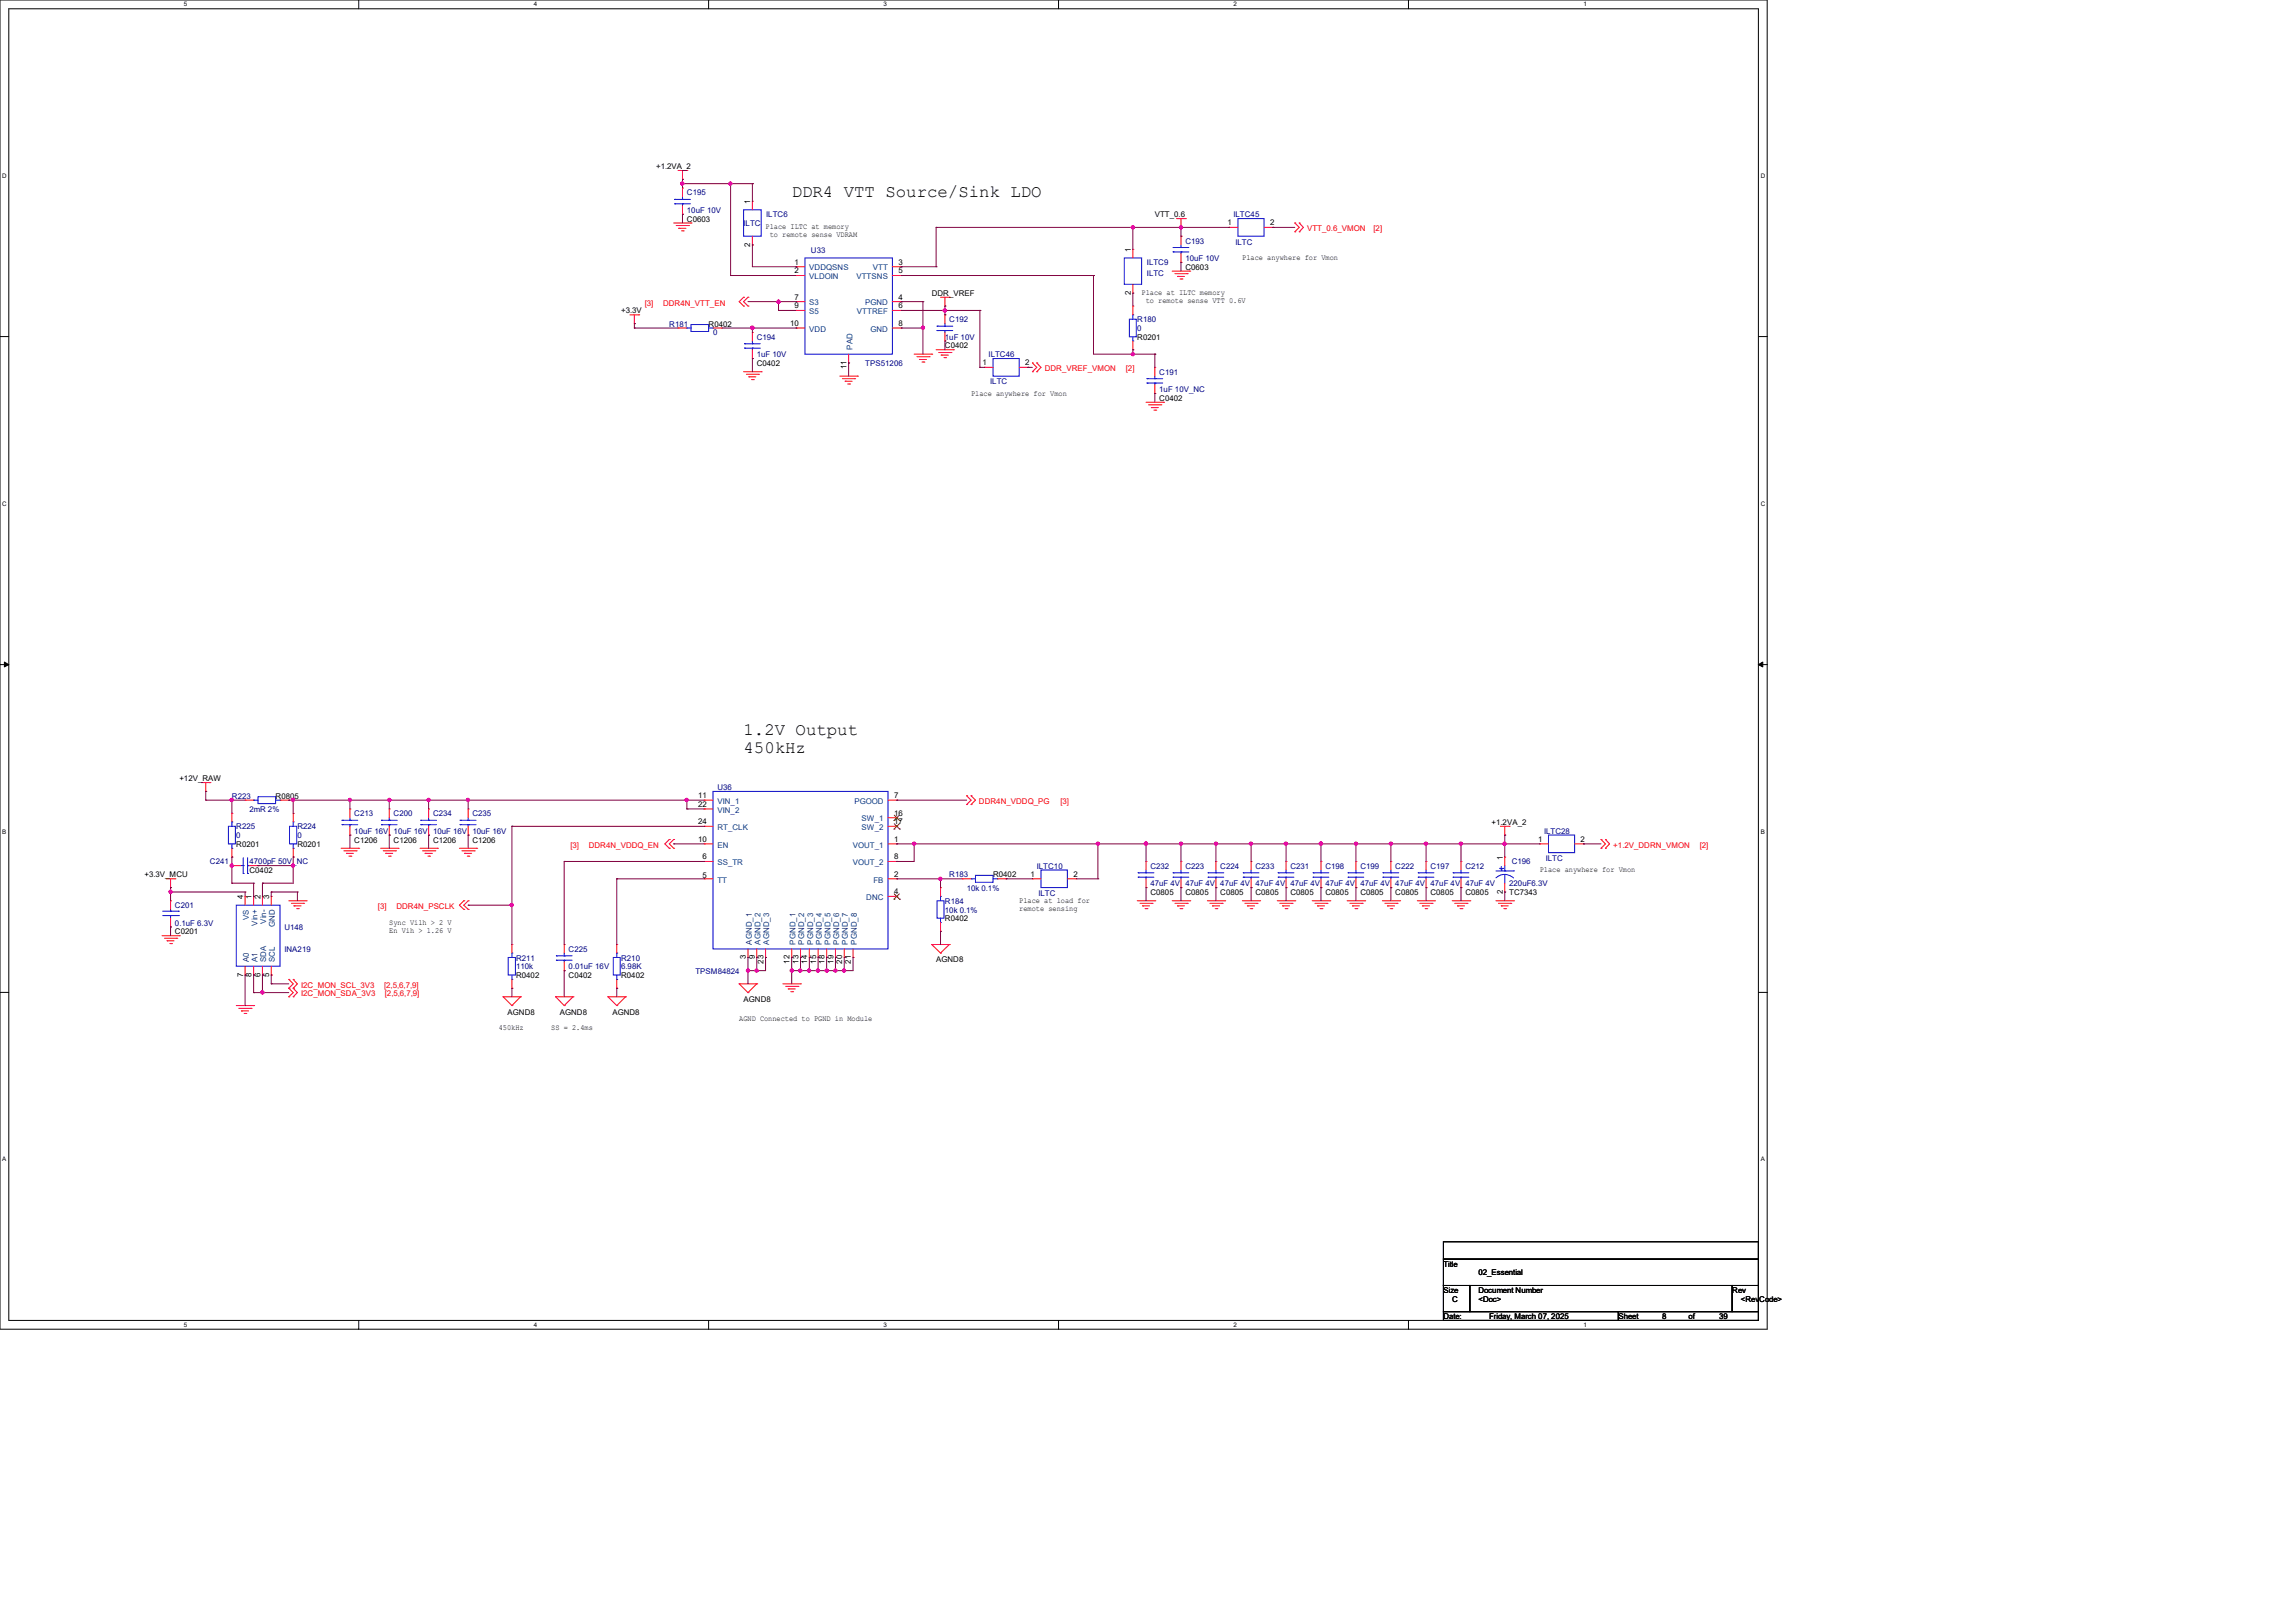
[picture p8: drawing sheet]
<svg xmlns="http://www.w3.org/2000/svg" width="420mm" height="297mm" viewBox="0 0 420 297" stroke-linecap="round" stroke-linejoin="round" font-family="sans-serif">
<defs><g id="words">
<g font-size="3.2">
<text x="144.8" y="36.1">DDR4 VTT Source/Sink LDO</text>
<text x="136" y="134.5">1.2V Output</text>
<text x="136" y="137.7">450kHz</text>
</g>
<g font-size="1.4">
<text x="120" y="31">+1.2VA_2</text>
<text x="125.6" y="40.6">C0603</text>
<text x="137.2" y="37.3" transform="rotate(-90 137.2 37.3)">1</text>
<text x="140" y="42">Place ILTC at memory</text>
<text x="211.2" y="39.8">VTT_0.6</text>
<text x="224.5" y="41.2">1</text>
<text x="232.3" y="41.2">2</text>
<text x="137.2" y="45.1" transform="rotate(-90 137.2 45.1)">2</text>
<text x="140.8" y="43.4">to remote sense VDRAM</text>
<text x="206.8" y="46.1" transform="rotate(-90 206.8 46.1)">1</text>
<text x="227.2" y="47.6">Place anywhere for Vmon</text>
<text x="145.3" y="48.4">1</text>
<text x="145.3" y="50">2</text>
<text x="164.3" y="48.4">3</text>
<text x="164.3" y="50">5</text>
<text x="206.8" y="53.9" transform="rotate(-90 206.8 53.9)">2</text>
<text x="216.8" y="49.4">C0603</text>
<text x="113.6" y="57.4">+3.3V</text>
<text x="129.6" y="59.8">R0402</text>
<text x="144.5" y="59.6">10</text>
<text x="145.3" y="54.8">7</text>
<text x="145.3" y="56.4">9</text>
<text x="164.3" y="54.8">4</text>
<text x="164.3" y="56.4">6</text>
<text x="164.3" y="59.6">8</text>
<text x="170.4" y="54.2">DDR_VREF</text>
<text x="208.8" y="54">Place at ILTC memory</text>
<text x="209.6" y="55.5">to remote sense VTT 0.6V</text>
<text x="172.8" y="63.8">C0402</text>
<text x="208" y="62.2">R0201</text>
<text x="138.4" y="67">C0402</text>
<text x="154.9" y="67.5" transform="rotate(-90 154.9 67.5)">11</text>
<text x="179.7" y="66.8">1</text>
<text x="187.5" y="66.8">2</text>
<text x="177.6" y="72.4">Place anywhere for Vmon</text>
<text x="212" y="73.4">C0402</text>
<text x="32.8" y="143">+12V_RAW</text>
<text x="50.4" y="146.2">R0805</text>
<text x="127.7" y="146.1">11</text>
<text x="127.7" y="147.7">22</text>
<text x="163.5" y="146.1">7</text>
<text x="163.5" y="149.3">16</text>
<text x="43.2" y="155">R0201</text>
<text x="54.4" y="155">R0201</text>
<text x="64.8" y="154.2">C1206</text>
<text x="72" y="154.2">C1206</text>
<text x="79.2" y="154.2">C1206</text>
<text x="86.4" y="154.2">C1206</text>
<text x="127.7" y="150.8">24</text>
<text x="127.7" y="154.1">10</text>
<text x="163.5" y="150.8">17</text>
<text x="163.5" y="154.1">1</text>
<text x="272.8" y="151">+1.2VA_2</text>
<text x="281.3" y="154.1">1</text>
<text x="289.1" y="154.1">2</text>
<text x="26.4" y="160.6">+3.3V_MCU</text>
<text x="45.6" y="159.8">C0402</text>
<text x="128.5" y="157.3">6</text>
<text x="128.5" y="160.7">5</text>
<text x="163.5" y="157.3">8</text>
<text x="163.5" y="160.4">2</text>
<text x="181.7" y="160.6">R0402</text>
<text x="188.5" y="160.4">1</text>
<text x="196.3" y="160.4">2</text>
<text x="274.9" y="157.3" transform="rotate(-90 274.9 157.3)">1</text>
<text x="281.6" y="159.6">Place anywhere for Vmon</text>
<text x="44.5" y="164.6" transform="rotate(-90 44.5 164.6)">4</text>
<text x="46" y="164.6" transform="rotate(-90 46 164.6)">1</text>
<text x="47.6" y="164.6" transform="rotate(-90 47.6 164.6)">2</text>
<text x="49.2" y="164.6" transform="rotate(-90 49.2 164.6)">3</text>
<text x="163.5" y="163.7">4</text>
<text x="186.4" y="165.2">Place at load for</text>
<text x="186.4" y="166.7">remote sensing</text>
<text x="210.4" y="163.8">C0805</text>
<text x="216.8" y="163.8">C0805</text>
<text x="223.2" y="163.8">C0805</text>
<text x="229.7" y="163.8">C0805</text>
<text x="236.1" y="163.8">C0805</text>
<text x="242.4" y="163.8">C0805</text>
<text x="248.8" y="163.8">C0805</text>
<text x="255.2" y="163.8">C0805</text>
<text x="261.7" y="163.8">C0805</text>
<text x="268.1" y="163.8">C0805</text>
<text x="274.9" y="163.5" transform="rotate(-90 274.9 163.5)">2</text>
<text x="276.1" y="163.8">TC7343</text>
<text x="32" y="171">C0201</text>
<text x="71.2" y="169.2">Sync Vilh &gt; 2 V</text>
<text x="71.2" y="170.6">En Vih &gt; 1.26 V</text>
<text x="172.8" y="168.6">R0402</text>
<text x="44.5" y="178.7" transform="rotate(-90 44.5 178.7)">7</text>
<text x="46" y="178.7" transform="rotate(-90 46 178.7)">8</text>
<text x="47.6" y="178.7" transform="rotate(-90 47.6 178.7)">6</text>
<text x="49.2" y="178.7" transform="rotate(-90 49.2 178.7)">5</text>
<text x="94.4" y="179">R0402</text>
<text x="104" y="179">C0402</text>
<text x="113.6" y="179">R0402</text>
<text x="136.4" y="175.6" transform="rotate(-90 136.4 175.6)">3</text>
<text x="138.1" y="175.6" transform="rotate(-90 138.1 175.6)">9</text>
<text x="139.7" y="176.4" transform="rotate(-90 139.7 176.4)">23</text>
<text x="144.4" y="176.4" transform="rotate(-90 144.4 176.4)">12</text>
<text x="146.1" y="176.4" transform="rotate(-90 146.1 176.4)">13</text>
<text x="147.7" y="176.4" transform="rotate(-90 147.7 176.4)">14</text>
<text x="149.3" y="176.4" transform="rotate(-90 149.3 176.4)">15</text>
<text x="150.8" y="176.4" transform="rotate(-90 150.8 176.4)">18</text>
<text x="152.4" y="176.4" transform="rotate(-90 152.4 176.4)">19</text>
<text x="154.1" y="176.4" transform="rotate(-90 154.1 176.4)">20</text>
<text x="155.7" y="176.4" transform="rotate(-90 155.7 176.4)">21</text>
<text x="171.2" y="176.1">AGND8</text>
<text x="92.8" y="185.7">AGND8</text>
<text x="102.4" y="185.7">AGND8</text>
<text x="112" y="185.7">AGND8</text>
<text x="136" y="183.3">AGND8</text>
<text x="91.2" y="188.4">450kHz</text>
<text x="100.8" y="188.4">SS = 2.4ms</text>
<text x="135.2" y="186.8">AGND Connected to PGND in Module</text>
<text x="264" y="231.8">Title</text>
<text x="270.4" y="233.4">02_Essential</text>
<text x="264" y="236.6">Size</text>
<text x="265.6" y="238.2">C</text>
<text x="270.4" y="236.6">Document Number</text>
<text x="270.4" y="238.2">&lt;Doc&gt;</text>
<text x="316.9" y="236.6">Rev</text>
<text x="318.4" y="238.2">&lt;RevCode&gt;</text>
<text x="264" y="241.4">Date:</text>
<text x="272.4" y="241.4">Friday, March 07, 2025</text>
<text x="296" y="241.4">Sheet</text>
<text x="304" y="241.4">8</text>
<text x="308.9" y="241.4">of</text>
<text x="314.5" y="241.4">39</text>
</g>
<g font-size="1.4" fill="#000080">
<text x="125.6" y="35.8">C195</text>
<text x="125.6" y="39">10uF 10V</text>
<text x="136" y="41.4">ILTC</text>
<text x="140.2" y="39.8">ILTC6</text>
<text x="225.6" y="39.8">ILTC45</text>
<text x="148.3" y="46.3">U33</text>
<text x="216.8" y="44.6">C193</text>
<text x="216.8" y="47.8">10uF 10V</text>
<text x="226" y="44.7">ILTC</text>
<text x="209.8" y="48.6">ILTC9</text>
<text x="209.8" y="50.5">ILTC</text>
<text x="122.4" y="59.8">R181</text>
<text x="173.7" y="59">C192</text>
<text x="208" y="59">R180</text>
<text x="130.4" y="61.4">0</text>
<text x="138.4" y="62.2">C194</text>
<text x="138.4" y="65.4">1uF 10V</text>
<text x="172.8" y="62.2">1uF 10V</text>
<text x="180.8" y="65.4">ILTC46</text>
<text x="208" y="60.6">0</text>
<text x="158.3" y="67">TPS51206</text>
<text x="181.1" y="70.3">ILTC</text>
<text x="212" y="68.6">C191</text>
<text x="212" y="71.8">1uF 10V_NC</text>
<text x="42.4" y="146.2">R223</text>
<text x="45.6" y="148.6">2mR 2%</text>
<text x="64.8" y="149.4">C213</text>
<text x="72" y="149.4">C200</text>
<text x="79.2" y="149.4">C234</text>
<text x="86.4" y="149.4">C235</text>
<text x="131.2" y="144.6">U36</text>
<text x="43.2" y="151.8">R225</text>
<text x="43.2" y="153.4">0</text>
<text x="54.4" y="151.8">R224</text>
<text x="54.4" y="153.4">0</text>
<text x="64.8" y="152.6">10uF 16V 10uF 16V 10uF 16V 10uF 16V</text>
<text x="282.4" y="152.6">ILTC28</text>
<text x="38.4" y="158.2">C241</text>
<text x="45.6" y="158.2">4700pF 50V_NC</text>
<text x="173.7" y="160.6">R183</text>
<text x="189.7" y="159">ILTC10</text>
<text x="210.4" y="159">C232</text>
<text x="216.8" y="159">C223</text>
<text x="223.2" y="159">C224</text>
<text x="229.7" y="159">C233</text>
<text x="236.1" y="159">C231</text>
<text x="242.4" y="159">C198</text>
<text x="248.8" y="159">C199</text>
<text x="255.2" y="159">C222</text>
<text x="261.7" y="159">C197</text>
<text x="268.1" y="159">C212</text>
<text x="276.5" y="158">C196</text>
<text x="282.7" y="157.5">ILTC</text>
<text x="32" y="166.2">C201</text>
<text x="172.8" y="165.4">R184</text>
<text x="172.8" y="167">10k 0.1%</text>
<text x="176.8" y="163">10k 0.1%</text>
<text x="190" y="164">ILTC</text>
<text x="210.4" y="162.2">47uF 4V 47uF 4V 47uF 4V 47uF 4V 47uF 4V 47uF 4V 47uF 4V 47uF 4V 47uF 4V 47uF 4V</text>
<text x="276.1" y="162.2">220uF6.3V</text>
<text x="32" y="169.4">0.1uF 6.3V</text>
<text x="52" y="170.2">U148</text>
<text x="52" y="174.2">INA219</text>
<text x="94.4" y="175.8">R211</text>
<text x="94.4" y="177.4">110k</text>
<text x="104" y="174.2">C225</text>
<text x="104" y="177.4">0.01uF 16V</text>
<text x="113.6" y="175.8">R210</text>
<text x="113.6" y="177.4">6.98K</text>
<text x="127.2" y="178.2">TPSM84824</text>
</g>
<g font-size="1.4" fill="#f00">
<text x="239.1" y="42.3">VTT_0.6_VMON</text>
<text x="251.3" y="42.3">[2]</text>
<text x="117.9" y="55.9">[3]</text>
<text x="121.3" y="55.9">DDR4N_VTT_EN</text>
<text x="191.1" y="67.9">DDR_VREF_VMON</text>
<text x="206" y="67.9">[2]</text>
<text x="179.1" y="147.2">DDR4N_VDDQ_PG</text>
<text x="194" y="147.2">[3]</text>
<text x="104.4" y="155.2">[3]</text>
<text x="107.7" y="155.2">DDR4N_VDDQ_EN</text>
<text x="295.1" y="155.2">+1.2V_DDRN_VMON</text>
<text x="310.9" y="155.2">[2]</text>
<text x="69.1" y="166.3">[3]</text>
<text x="72.5" y="166.3">DDR4N_PSCLK</text>
<text x="55.1" y="180.8">I2C_MON_SCL_3V3</text>
<text x="55.1" y="182.3">I2C_MON_SDA_3V3</text>
<text x="70.3" y="180.8">[2,5,6,7,9]</text>
<text x="70.4" y="182.3">[2,5,6,7,9]</text>
</g>
<g font-size="1.4" fill="#004080">
<text x="148" y="49.5">VDDQSNS</text>
<text x="148" y="51.1">VLDOIN</text>
<text x="156.7" y="51.1">VTTSNS</text>
<text x="159.7" y="49.5">VTT</text>
<text x="148" y="55.9">S3</text>
<text x="148" y="57.5">S5</text>
<text x="156.8" y="57.5">VTTREF</text>
<text x="158.2" y="55.9">PGND</text>
<text x="148" y="60.7">VDD</text>
<text x="155.9" y="64" transform="rotate(-90 155.9 64)">PAD</text>
<text x="159.2" y="60.7">GND</text>
<text x="131.2" y="147.1">VIN_1</text>
<text x="131.2" y="148.7">VIN_2</text>
<text x="156.3" y="147.1">PGOOD</text>
<text x="131.2" y="151.9">RT_CLK</text>
<text x="131.2" y="155.1">EN</text>
<text x="156" y="155.1">VOUT_1</text>
<text x="157.6" y="150.3">SW_1</text>
<text x="157.6" y="151.9">SW_2</text>
<text x="131.2" y="158.3">SS_TR</text>
<text x="131.2" y="161.5">TT</text>
<text x="156" y="158.3">VOUT_2</text>
<text x="159.8" y="161.5">FB</text>
<text x="158.5" y="164.7">DNC</text>
<text x="45.5" y="168.4" transform="rotate(-90 45.5 168.4)">VS</text>
<text x="47.1" y="169.4" transform="rotate(-90 47.1 169.4)">Vin+</text>
<text x="48.7" y="169" transform="rotate(-90 48.7 169)">Vin-</text>
<text x="50.3" y="169.7" transform="rotate(-90 50.3 169.7)">GND</text>
<text x="137.5" y="172.8" transform="rotate(-90 137.5 172.8)">AGND_1</text>
<text x="139.1" y="172.8" transform="rotate(-90 139.1 172.8)">AGND_2</text>
<text x="140.7" y="172.8" transform="rotate(-90 140.7 172.8)">AGND_3</text>
<text x="145.5" y="172.8" transform="rotate(-90 145.5 172.8)">PGND_1</text>
<text x="147.1" y="172.8" transform="rotate(-90 147.1 172.8)">PGND_2</text>
<text x="148.7" y="172.8" transform="rotate(-90 148.7 172.8)">PGND_3</text>
<text x="150.3" y="172.8" transform="rotate(-90 150.3 172.8)">PGND_4</text>
<text x="151.9" y="172.8" transform="rotate(-90 151.9 172.8)">PGND_5</text>
<text x="153.5" y="172.8" transform="rotate(-90 153.5 172.8)">PGND_6</text>
<text x="155.1" y="172.8" transform="rotate(-90 155.1 172.8)">PGND_7</text>
<text x="156.7" y="172.8" transform="rotate(-90 156.7 172.8)">PGND_8</text>
<text x="45.5" y="176" transform="rotate(-90 45.5 176)">A0</text>
<text x="47.1" y="176" transform="rotate(-90 47.1 176)">A1</text>
<text x="48.7" y="176" transform="rotate(-90 48.7 176)">SDA</text>
<text x="50.3" y="176" transform="rotate(-90 50.3 176)">SCL</text>
</g>
<g font-size="1.1">
<text x="33.6" y="1.1">5</text>
<text x="97.6" y="1.1">4</text>
<text x="161.6" y="1.1">3</text>
<text x="225.6" y="1.1">2</text>
<text x="289.6" y="1.1">1</text>
<text x=".4" y="32.6">D</text>
<text x="322.1" y="32.6">D</text>
<text x=".4" y="92.5">C</text>
<text x="322.1" y="92.5">C</text>
<text x=".4" y="152.6">B</text>
<text x="322.1" y="152.6">B</text>
<text x=".4" y="212.6">A</text>
<text x="322.1" y="212.6">A</text>
<text x="33.6" y="242.8">5</text>
<text x="97.6" y="242.8">4</text>
<text x="161.6" y="242.8">3</text>
<text x="225.6" y="242.8">2</text>
<text x="289.6" y="242.8">1</text>
</g>
</g></defs>
<path d="M0 0h323.3v243.2h-323.3zM1.6 1.6h320v240h-320z" fill="none" stroke="#000" stroke-width=".18"/>
<g fill="#fff">
<path d="M33.6 .2h.6v1.2h-.6z"/>
<path d="M33.6 241.8h.6v1.2h-.6z"/>
</g>
<path d="M65.6 0v1.6M65.6 241.6v1.6" fill="none" stroke="#000" stroke-width=".18"/>
<g fill="#fff">
<path d="M97.6 .2h.6v1.2h-.6z"/>
<path d="M97.6 241.8h.6v1.2h-.6z"/>
</g>
<path d="M129.6 0v1.6M129.6 241.6v1.6" fill="none" stroke="#000" stroke-width=".18"/>
<g fill="#fff">
<path d="M161.6 .2h.6v1.2h-.6z"/>
<path d="M161.6 241.8h.6v1.2h-.6z"/>
</g>
<path d="M193.6 0v1.6M193.6 241.6v1.6" fill="none" stroke="#000" stroke-width=".18"/>
<g fill="#fff">
<path d="M225.6 .2h.6v1.2h-.6z"/>
<path d="M225.6 241.8h.6v1.2h-.6z"/>
</g>
<path d="M257.6 0v1.6M257.6 241.6v1.6" fill="none" stroke="#000" stroke-width=".18"/>
<g fill="#fff">
<path d="M289.6 .2h.6v1.2h-.6z"/>
<path d="M289.6 241.8h.6v1.2h-.6z"/>
<path d="M.4 31.6h.8v1.2h-.8z"/>
<path d="M322.1 31.6h.7v1.2h-.7z"/>
<path d="M.4 91.6h.8v1.2h-.8z"/>
<path d="M322.1 91.6h.7v1.2h-.7z"/>
</g>
<path d="M0 61.6h1.6M321.6 61.6h1.7" fill="none" stroke="#000" stroke-width=".18"/>
<g fill="#fff">
<path d="M.4 151.6h.7v1.2h-.7z"/>
<path d="M322.1 151.6h.7v1.2h-.7z"/>
</g>
<path d="M0 121.6h1.6M321.6 121.6h1.7" fill="none" stroke="#000" stroke-width=".18"/>
<path d="M.8 121.2l.8 .4-.8 .4zM321.6 121.6l.9-.4v.8z" fill="#000" stroke="#000" stroke-width=".18"/>
<g fill="#fff">
<path d="M.4 211.6h.7v1.2h-.7z"/>
<path d="M322.1 211.6h.7v1.2h-.7z"/>
</g>
<path d="M0 181.6h1.6M321.6 181.6h1.7M264 227.2h57.6v3.2h-57.6zM264 230.4h57.6v4.8h-57.6zM264 235.2h4.9v4.8h-4.9zM268.9 235.2h48v4.8h-48zM316.9 235.2h4.7v4.8h-4.7zM264 240h32v1.6h-32zM296 240h25.6v1.6h-25.6z" fill="none" stroke="#000" stroke-width=".18"/>
<g fill="none" stroke="#f00" stroke-width=".18">
<path d="M124 31.2h1.6M124.8 32.8h.1M124.8 39.2h.1M124.8 34.4h.1M124.8 31.2v1.6M124.8 34.4v1.6M124.8 37.6v1.6M125.6 31.2h.1M137.6 36.8h.1M137.6 36.8v1.6M115.2 57.6h1.6M116 59.2h.1"/>
<path d="M116 57.6v1.6M116.8 57.6h.1M123.2 40.8h3.2M123.7 41.3h2.2M124.2 41.8h.1M124.2 41.8h1.3M124.7 42.2h.3M125 42.2h.1M125.9 41.3h.1M126.4 40.8h.1M136 54.4h.1M136 56h.1"/>
<path d="M136 54.4l-.8 .8 .8 .8M136.8 54.4h.1M136.8 56h.1M136.8 54.4l-.8 .8 .8 .8M137.6 44.8h.1M137.6 43.2v1.6M145.6 48.8h.1M145.6 50.4h.1M145.6 55.2h.1M145.6 56.8h.1M145.6 48.8h1.6M145.6 50.4h1.6"/>
<path d="M145.6 55.2h1.6M145.6 56.8h1.6M163.2 48.8h1.6M163.2 50.4h1.6M163.2 55.2h1.6M163.2 56.8h1.6M164.8 48.8h.1M164.8 55.2h.1M164.8 50.4h.1M164.8 56.8h.1M172 54.4h1.7M172.8 56h.1"/>
<path d="M172.8 57.6h.1M172.8 54.4v1.6M172.8 57.6v1.6M173.7 54.4h.1M207.2 45.6h.1M207.2 53.6h.1M207.2 56h.1M207.2 45.6v1.6M207.2 52v1.6M207.2 56v1.6M214.4 49.6h3.2M214.9 50.1h2.3"/>
<path d="M215.2 40h1.6M215.4 50.6h.1M215.4 50.6h1.3M215.9 51.1h.3M216 41.6h.1M216 48h.1M216 43.2h.1M216 40v1.6M216 43.2v1.6M216 46.4v1.6M216.2 51.1h.1M216.8 40h.1"/>
<path d="M217.2 50.1h.1M217.6 49.6h.1M224.8 41.6h.1M224.8 41.6h1.6M231.2 41.6h1.6M232.8 41.6h.1M236.9 40.8h.1M236.9 42.4h.1M236.9 40.8l.8 .8-.8 .8M237.7 40.8h.1M237.7 42.4h.1M237.7 40.8l.7 .8-.7 .8"/>
<path d="M124 60h.1M124 60h1.6M130.4 60h1.6M132 60h.1M136 68h3.2M136.5 68.5h2.2M137 69h.1M137 69h1.3M137.5 69.5h.3M137.6 65.6h.1M137.6 60.8h.1M137.6 60.8v1.6"/>
<path d="M137.6 64v1.6M137.8 69.5h.1M138.7 68.5h.1M139.2 68h.1M145.6 60h.1M145.6 60h1.6M153.6 68.8h3.2M154.1 69.3h2.2M154.6 69.8h.1M154.6 69.8h1.3M155.1 70.3h.3M155.2 66.4h.1"/>
<path d="M155.2 64.8v1.6M155.4 70.3h.1M156.3 69.3h.1M156.8 68.8h.1M163.2 60h1.6M164.8 60h.1M167.2 64.8h3.2M167.7 65.3h2.3M168.2 65.8h.1M168.2 65.8h1.3M168.7 66.3h.3M169 66.3h.1"/>
<path d="M170 65.3h.1M170.4 64.8h.1M171.2 64h3.2M171.7 64.5h2.2M172.2 65h.1M172.2 65h1.3M172.7 65.4h.3M172.8 62.4h.1M172.8 60.8v1.6M173 65.4h.1M173.9 64.5h.1M174.4 64h.1"/>
<path d="M180 67.2h.1M180 67.2h1.7M186.4 67.2h1.6M188 67.2h.1M188.8 66.4h.1M188.8 68h.1M188.8 66.4l.9 .8-.9 .8M189.7 66.4h.1M189.7 68h.1M189.7 66.4l.7 .8-.7 .8M207.2 64h.1M207.2 62.4v1.6"/>
<path d="M209.6 73.6h3.3M210.1 74.1h2.2M210.6 74.6h.1M210.6 74.6h1.3M211.1 75.1h.3M211.2 72h.1M211.2 67.2h.1M211.2 67.2v1.6M211.2 70.4v1.6M211.4 75.1h.1M212.3 74.1h.1M212.9 73.6h.1"/>
<path d="M36.8 143.2h1.6M37.6 144.8h.1M37.6 143.2v1.6M38.4 143.2h.1M42.4 148.8h.1M42.4 156.8h.1M42.4 158.4h.1M42.4 148.8v1.6M42.4 155.2v1.6M42.4 158.4h1.6M44.8 146.4h.1M44.8 146.4h1.6"/>
<path d="M45.6 158.4h1.6M47.2 158.4h.1M51.2 146.4h1.6M52.8 146.4h.1M53.6 148.8h.1M53.6 156.8h.1M53.6 148.8v1.6M53.6 155.2v1.6M62.4 155.2h3.2M62.9 155.7h2.3M63.4 156.2h.1M63.4 156.2h1.2"/>
<path d="M63.8 156.7h.4M64 152.8h.1M64 148h.1M64 148v1.6M64 151.2v1.6M64.2 156.7h.1M65.2 155.7h.1M65.6 155.2h.1M69.6 155.2h3.2M70.1 155.7h2.2M70.6 156.2h.1M70.6 156.2h1.2"/>
<path d="M71.1 156.7h.3M71.2 152.8h.1M71.2 148h.1M71.2 148v1.6M71.2 151.2v1.6M71.4 156.7h.1M72.3 155.7h.1M72.8 155.2h.1M76.8 155.2h3.2M77.3 155.7h2.2M77.8 156.2h.1M77.8 156.2h1.3"/>
<path d="M78.3 156.7h.3M78.4 152.8h.1M78.4 148h.1M78.4 148v1.6M78.4 151.2v1.6M78.6 156.7h.1M79.5 155.7h.1M80 155.2h.1M84 155.2h3.2M84.5 155.7h2.2M85 156.2h.1M85 156.2h1.3"/>
<path d="M85.5 156.7h.3M85.6 152.8h.1M85.6 148h.1M85.6 148v1.6M85.6 151.2v1.6M85.8 156.7h.1M86.7 155.7h.1M87.2 155.2h.1M122.4 153.6h.1M122.4 155.2h.1M122.4 153.6l-.8 .8 .8 .8M123.2 153.6h.1"/>
<path d="M123.2 155.2h.1M123.2 153.6l-.8 .8 .8 .8M128.8 146.4h.1M128.8 148h.1M128.8 151.2h.1M128.8 154.4h.1M128.8 157.6h.1M128.8 151.2h1.6M128.8 154.4h1.6M128.8 146.4h1.6M128.8 148h1.6M128.8 157.6h1.6"/>
<path d="M162.4 151.2h1.6M162.4 154.4h1.6M162.4 146.4h1.6M162.4 157.6h1.6M162.4 149.6h1.6M164 146.4h.1M164 149.6h.1M164 151.2h.1M164 154.4h.1M164 157.6h.1M176.8 145.6h.1M176.8 147.2h.1"/>
<path d="M176.8 145.6l.8 .8-.8 .8M177.6 145.6h.1M177.6 147.2h.1M177.6 145.6l.8 .8-.8 .8M209.6 157.6h.1M209.6 157.6v1.6M216 157.6h.1M216 157.6v1.6M222.4 157.6h.1M222.4 157.6v1.6M228.9 157.6h.1M228.9 157.6v1.6"/>
<path d="M235.2 157.6h.1M235.2 157.6v1.6M241.6 157.6h.1M241.6 157.6v1.6M248 157.6h.1M248 157.6v1.6M254.4 157.6h.1M254.4 157.6v1.6M260.9 157.6h.1M260.9 157.6v1.6M267.3 157.6h.1M267.3 157.6v1.6"/>
<path d="M274.4 151.2h1.7M275.3 152.8h.1M275.3 156.8h.1M275.3 151.2v1.6M275.3 156.8v1.6M276.1 151.2h.1M281.6 154.4h.1M281.6 154.4h1.7M288 154.4h1.6M289.6 154.4h.1M292.9 153.6h.1M292.9 155.2h.1"/>
<path d="M292.9 153.6l.8 .8-.8 .8M293.7 153.6h.1M293.7 155.2h.1M293.7 153.6l.7 .8-.7 .8M29.6 171.2h3.2M30.1 171.7h2.2M30.4 160.8h1.6M30.6 172.2h.1M30.6 172.2h1.2M31.1 172.7h.3M31.2 162.4h.1M31.2 164.8h.1"/>
<path d="M31.2 169.6h.1M31.2 160.8v1.6M31.2 164.8v1.6M31.2 168v1.6M31.4 172.7h.1M32 160.8h.1M32.3 171.7h.1M32.8 171.2h.1M44.8 164h.1M44.8 178.4h.1M44.8 164v1.7M44.8 176.8v1.6"/>
<path d="M46.4 164h.1M46.4 178.4h.1M46.4 164v1.7M46.4 176.8v1.6M48 164h.1M48 178.4h.1M48 164v1.7M48 176.8v1.6M49.6 164h.1M49.6 178.4h.1M49.6 164v1.7M49.6 176.8v1.6"/>
<path d="M52.8 179.2h.1M52.8 164.8h3.2M52.8 179.2l.8 .8-.8 .8M53.3 165.3h2.2M53.6 179.2h.1M53.6 179.2l.8 .8-.8 .8M53.8 165.8h.1M53.8 165.8h1.3M54.3 166.3h.3M54.6 166.3h.1M55.5 165.3h.1M56 164.8h.1"/>
<path d="M84.8 164.8h.1M84.8 166.4h.1M84.8 164.8l-.8 .9 .8 .7M85.6 164.8h.1M85.6 166.4h.1M85.6 164.8l-.8 .9 .8 .7M93.6 172.8h.1M93.6 172.8v1.6M93.6 179.2v1.6M103.2 177.6h.1M103.2 172.8h.1M103.2 172.8v1.6"/>
<path d="M103.2 176v1.6M112.8 172.8h.1M112.8 172.8v1.6M112.8 179.2v1.6M128.8 160.8h.1M128.8 160.8h1.6M136.8 175.2h.1M136.8 173.7v1.5M138.4 175.2h.1M138.4 173.7v1.5M140 175.2h.1M140 173.7v1.5"/>
<path d="M144.8 175.2h.1M144.8 173.7v1.5M146.4 175.2h.1M146.4 173.7v1.5M148 175.2h.1M148 173.7v1.5M149.6 175.2h.1M149.6 173.7v1.5M151.2 175.2h.1M151.2 173.7v1.5M152.8 175.2h.1M152.8 173.7v1.5"/>
<path d="M154.4 175.2h.1M154.4 173.7v1.5M156 175.2h.1M156 173.7v1.5M162.4 160.8h1.6M162.4 164h1.6M164 160.8h.1M164 164h.1M170.4 172.8h.1M170.4 172.8h3.3M170.4 172.8l1.6 1.6M172 174.4h.1"/>
<path d="M172 162.4h.1M172 170.4h.1M172 162.4v1.6M172 168.8v1.6M173.7 172.8h.1M173.7 172.8l-1.7 1.6M176 160.8h.1M176 160.8h1.6M182.4 160.8h1.6M184 160.8h.1M188.8 160.8h.1M188.8 160.8h1.6"/>
<path d="M195.2 160.8h1.6M196.8 160.8h.1M208 164.8h3.2M208.5 165.3h2.2M209 165.8h.1M209 165.8h1.3M209.5 166.3h.3M209.6 162.4h.1M209.6 160.8v1.6M209.8 166.3h.1M210.7 165.3h.1M211.2 164.8h.1"/>
<path d="M214.4 164.8h3.2M214.9 165.3h2.3M215.4 165.8h.1M215.4 165.8h1.3M215.9 166.3h.3M216 162.4h.1M216 160.8v1.6M216.2 166.3h.1M217.2 165.3h.1M217.6 164.8h.1M220.9 164.8h3.1M221.3 165.3h2.3"/>
<path d="M221.8 165.8h.1M221.8 165.8h1.3M222.3 166.3h.3M222.4 162.4h.1M222.4 160.8v1.6M222.6 166.3h.1M223.6 165.3h.1M224 164.8h.1M227.2 164.8h3.2M227.7 165.3h2.3M228.2 165.8h.1M228.2 165.8h1.3"/>
<path d="M228.7 166.3h.3M228.9 162.4h.1M228.9 160.8v1.6M229 166.3h.1M230 165.3h.1M230.4 164.8h.1M233.6 164.8h3.3M234.1 165.3h2.2M234.6 165.8h.1M234.6 165.8h1.3M235.1 166.3h.3M235.2 162.4h.1"/>
<path d="M235.2 160.8v1.6M235.4 166.3h.1M236.3 165.3h.1M236.9 164.8h.1M240 164.8h3.2M240.5 165.3h2.2M241 165.8h.1M241 165.8h1.3M241.5 166.3h.3M241.6 162.4h.1M241.6 160.8v1.6M241.8 166.3h.1"/>
<path d="M242.7 165.3h.1M243.2 164.8h.1M246.4 164.8h3.2M246.9 165.3h2.3M247.4 165.8h.1M247.4 165.8h1.3M247.9 166.3h.3M248 162.4h.1M248 160.8v1.6M248.2 166.3h.1M249.2 165.3h.1M249.6 164.8h.1"/>
<path d="M252.9 164.8h3.1M253.3 165.3h2.3M253.8 165.8h.1M253.8 165.8h1.3M254.3 166.3h.3M254.4 162.4h.1M254.4 160.8v1.6M254.6 166.3h.1M255.6 165.3h.1M256 164.8h.1M259.2 164.8h3.2M259.7 165.3h2.3"/>
<path d="M260.2 165.8h.1M260.2 165.8h1.3M260.7 166.3h.3M260.9 162.4h.1M260.9 160.8v1.6M261 166.3h.1M262 165.3h.1M262.4 164.8h.1M265.6 164.8h3.3M266.1 165.3h2.3M266.6 165.8h.1M266.6 165.8h1.3"/>
<path d="M267.1 166.3h.3M267.3 162.4h.1M267.3 160.8v1.6M267.4 166.3h.1M268.4 165.3h.1M268.9 164.8h.1M273.6 164.8h3.3M274.1 165.3h2.3M274.6 165.8h.1M274.6 165.8h1.3M275.1 166.3h.3M275.3 163.2h.1"/>
<path d="M275.3 161.6v1.6M275.4 166.3h.1M276.4 165.3h.1M276.9 164.8h.1M43.2 184h3.2M43.7 184.5h2.2M44.2 185h.1M44.2 185h1.3M44.7 185.5h.3M45 185.5h.1M45.9 184.5h.1M46.4 184h.1"/>
<path d="M52.8 180.8h.1M52.8 182.4h.1M52.8 180.8l.8 .9-.8 .7M53.6 180.8h.1M53.6 182.4h.1M53.6 180.8l.8 .9-.8 .7M92 182.4h.1M92 182.4h3.2M92 182.4l1.6 1.6M93.6 184h.1M93.6 180.8h.1M95.2 182.4h.1"/>
<path d="M95.2 182.4l-1.6 1.6M101.6 182.4h.1M101.6 182.4h3.2M101.6 182.4l1.6 1.6M103.2 184h.1M104.8 182.4h.1M104.8 182.4l-1.6 1.6M111.2 182.4h.1M111.2 182.4h3.2M111.2 182.4l1.6 1.6M112.8 184h.1M112.8 180.8h.1"/>
<path d="M114.4 182.4h.1M114.4 182.4l-1.6 1.6M135.2 180h.1M135.2 180h3.2M135.2 180l1.6 1.7M136.8 181.7h.1M138.4 180h.1M138.4 180l-1.6 1.7M143.2 180h3.2M143.7 180.5h2.3M144.2 181h.1M144.2 181h1.3"/>
<path d="M144.7 181.5h.3M145 181.5h.1M146 180.5h.1M146.4 180h.1"/>
</g>
<g fill="none" stroke="#00f" stroke-width=".18">
<path d="M123.4 36.5h.1M123.4 37.3h.1M123.4 36.5h2.9M123.4 37.3h2.9M124.8 37.3h.1M124.8 36.5h.1M124.8 36v.5M124.8 37.3v.3M136 38.4h3.2v4.8h-3.2zM126.4 59.4h3.2v1.3h-3.2zM147.2 47.2h16v17.6h-16zM171.4 59.7h.1"/>
<path d="M171.4 59.7h2.9M172.8 59.7h.1M172.8 59.2v.5M205.7 47.2h3.1v4.8h-3.1zM206.6 58.4h1.3v3.2h-1.3zM207.2 57.6h.1M207.2 57.6v.8M214.6 45.3h.1M214.6 46.1h.1M214.6 45.3h2.9M214.6 46.1h2.9M216 46.1h.1"/>
<path d="M216 45.3h.1M216 44.8v.5M216 46.1v.3M226.4 40h4.8v3.2h-4.8zM125.6 60h.1M125.6 60h.8M129.6 60h.8M130.4 60h.1M136.2 62.9h.1M136.2 63.7h.1M136.2 62.9h2.9M136.2 63.7h2.9"/>
<path d="M137.6 63.7h.1M137.6 62.9h.1M137.6 62.4v.5M137.6 63.7v.3M171.4 60.5h.1M171.4 60.5h2.9M172.8 60.5h.1M172.8 60.5v.3M181.7 65.6h4.7v3.2h-4.7zM207.2 62.4h.1M207.2 61.6v.8M209.8 69.3h.1"/>
<path d="M209.8 70.1h.1M209.8 69.3h2.9M209.8 70.1h2.9M211.2 70.1h.1M211.2 69.3h.1M211.2 68.8v.5M211.2 70.1v.3M41.8 151.2h1.3v3.2h-1.3zM42.4 150.4h.1M42.4 155.2h.1M42.4 150.4v.8M42.4 154.4v.8"/>
<path d="M44 158.4h.5M44.5 159.9h.1M44.5 158.4h.1M44.5 157v2.9M45.3 158.4h.1M45.3 159.9h.1M45.3 158.4h.3M45.3 157v2.9M46.4 146.4h.1M46.4 146.4h.8M47.2 145.8h3.2v1.3h-3.2zM50.4 146.4h.8"/>
<path d="M51.2 146.4h.1M53 151.2h1.3v3.2h-1.3zM53.6 150.4h.1M53.6 155.2h.1M53.6 150.4v.8M53.6 154.4v.8M62.6 150.1h.1M62.6 150.9h.1M62.6 150.1h2.8M62.6 150.9h2.8M64 150.9h.1M64 150.1h.1"/>
<path d="M64 149.6v.5M64 150.9v.3M69.8 150.1h.1M69.8 150.9h.1M69.8 150.1h2.8M69.8 150.9h2.8M71.2 150.9h.1M71.2 150.1h.1M71.2 149.6v.5M71.2 150.9v.3M77 150.1h.1M77 150.9h.1"/>
<path d="M77 150.1h2.8M77 150.9h2.8M78.4 150.9h.1M78.4 150.1h.1M78.4 149.6v.5M78.4 150.9v.3M84.2 150.1h.1M84.2 150.9h.1M84.2 150.1h2.9M84.2 150.9h2.9M85.6 150.9h.1M85.6 150.1h.1"/>
<path d="M85.6 149.6v.5M85.6 150.9v.3M130.4 144.8h32v28.9h-32zM190.4 159.2h4.8v3.2h-4.8zM208.2 159.7h.1M208.2 159.7h2.9M209.6 159.7h.1M209.6 159.2v.5M214.6 159.7h.1M214.6 159.7h2.9M216 159.7h.1M216 159.2v.5"/>
<path d="M221 159.7h.1M221 159.7h2.9M222.4 159.7h.1M222.4 159.2v.5M227.4 159.7h.1M227.4 159.7h2.9M228.9 159.7h.1M228.9 159.2v.5M233.8 159.7h.1M233.8 159.7h2.9M235.2 159.7h.1M235.2 159.2v.5"/>
<path d="M240.2 159.7h.1M240.2 159.7h2.9M241.6 159.7h.1M241.6 159.2v.5M246.6 159.7h.1M246.6 159.7h2.9M248 159.7h.1M248 159.2v.5M253 159.7h.1M253 159.7h2.9M254.4 159.7h.1M254.4 159.2v.5"/>
<path d="M259.4 159.7h.1M259.4 159.7h2.9M260.9 159.7h.1M260.9 159.2v.5M265.8 159.7h.1M265.8 159.7h2.9M267.3 159.7h.1M267.3 159.2v.5M273.6 159.4h3.3M274.3 158.9h.6M274.6 159.2h.1M274.6 158.6v.6"/>
<path d="M274.9 158.9h.1M275.3 159.4h.1M275.3 158.4v1M276.9 159.4h.1M283.3 152.8h4.7v3.2h-4.7zM29.8 167.6h2.8M29.8 166.8h2.8M31.2 166.8h.1M31.2 167.6h.1M31.2 166.4v.4M31.2 167.6v.4M32.6 167.6h.1"/>
<path d="M32.6 166.8h.1M43.2 165.7h8v11.1h-8zM93 175.2h1.3v3.2h-1.3zM93.6 174.4h.1M93.6 179.2h.1M93.6 174.4v.8M93.6 178.4v.8M101.8 174.9h.1M101.8 175.7h.1M101.8 174.9h2.8M101.8 175.7h2.8M103.2 175.7h.1"/>
<path d="M103.2 174.9h.1M103.2 174.4v.5M103.2 175.7v.3M112.2 175.2h1.3v3.2h-1.3zM112.8 174.4h.1M112.8 179.2h.1M112.8 174.4v.8M112.8 178.4v.8M171.4 164.8h1.3v3.2h-1.3zM172 164h.1M172 168.8h.1M172 164v.8"/>
<path d="M172 168v.8M177.6 160.8h.1M177.6 160.8h.8M178.4 160.2h3.3v1.3h-3.3zM181.7 160.8h.7M182.4 160.8h.1M208.2 160.5h.1M208.2 160.5h2.9M209.6 160.5h.1M209.6 160.5v.3M214.6 160.5h.1M214.6 160.5h2.9"/>
<path d="M216 160.5h.1M216 160.5v.3M221 160.5h.1M221 160.5h2.9M222.4 160.5h.1M222.4 160.5v.3M227.4 160.5h.1M227.4 160.5h2.9M228.9 160.5h.1M228.9 160.5v.3M233.8 160.5h.1M233.8 160.5h2.9"/>
<path d="M235.2 160.5h.1M235.2 160.5v.3M240.2 160.5h.1M240.2 160.5h2.9M241.6 160.5h.1M241.6 160.5v.3M246.6 160.5h.1M246.6 160.5h2.9M248 160.5h.1M248 160.5v.3M253 160.5h.1M253 160.5h2.9"/>
<path d="M254.4 160.5h.1M254.4 160.5v.3M259.4 160.5h.1M259.4 160.5h2.9M260.9 160.5h.1M260.9 160.5v.3M265.8 160.5h.1M265.8 160.5h2.9M267.3 160.5h.1M267.3 160.5v.3M273.6 160.7a2.38 2.38 0 0 1 3.3 0M275.3 160h.1"/>
<path d="M275.3 160v1.6"/>
</g>
<path d="M163.5 150.2h.1M163.5 151.7h.1M163.6 149.2l.9 1M163.6 150.7l.9 1M164.5 149.2l-1 1M164.5 150.7l-1 1M164.5 150.2h.1M164.5 151.7h.1M163.5 164.5h.1M163.6 163.6l.9 .9M164.5 163.6l-1 .9M164.5 164.5h.1" fill="none" stroke="#804000" stroke-width=".18"/>
<g fill="none" stroke="#800040" stroke-width=".18">
<path d="M124.8 32.8h.1M124.8 39.2h.1M124.8 33.6h.1M124.8 32.8v1.6M124.8 39.2v1.6M124.8 33.6h12.8M133.6 33.6h.1M133.6 33.6v16.8M137.6 33.6h.1M137.6 33.6v3.2M116 59.2h.1M116 59.2v.8"/>
<path d="M133.6 50.4h.1M133.6 50.4h12M136.8 55.2h8.8M137.6 44.8h.1M137.6 44.8v4h8M142.4 55.2h.1M142.4 56.8h.1M142.4 56.8h3.2M142.4 55.2v1.6M145.6 55.2h.1M145.6 48.8h.1M164.8 55.2h.1"/>
<path d="M164.8 55.2h4M164.8 56.8h14.4M164.8 50.4h35.2M164.8 48.8h6.4M168.8 55.2h.1M168.8 55.2v9.6M171.2 48.8h.1M171.2 41.6h.1M171.2 41.6v7.2M171.2 41.6h53.6M172.8 56.8h.1M172.8 56h.1"/>
<path d="M172.8 57.6h.1M172.8 56v1.6M179.2 56.8h.1M179.2 56.8v10.4M200 50.4h.1M200 50.4v14.4h11.2M207.2 41.6h.1M207.2 53.6h.1M207.2 41.6v4M207.2 53.6v2.4M216 48h.1M216 43.2h.1"/>
<path d="M216 41.6v1.6M216 48v1.6M224.8 41.6h.1M232.8 41.6h.1M232.8 41.6h4.1M116 60h.1M116 60h8M132 60h13.6M137.6 65.6h.1M137.6 60h.1M137.6 60v.8M137.6 65.6v2.4"/>
<path d="M145.6 60h.1M155.2 66.4h.1M155.2 66.4v2.4M164.8 60h.1M164.8 60h4M168.8 60h.1M172.8 62.4h.1M172.8 62.4v1.6M179.2 67.2h.1M179.2 67.2h.8M188 67.2h.1M188 67.2h.8"/>
<path d="M207.2 64h.1M207.2 64.8h.1M207.2 64v.8M211.2 72h.1M211.2 64.8h.1M211.2 64.8v2.4M211.2 72v1.6M37.6 144.8h.1M37.6 146.4h.1M37.6 144.8v1.6M37.6 146.4h7.2M42.4 146.4h.1"/>
<path d="M42.4 156.8h.1M42.4 158.4h.1M42.4 146.4v2.4M42.4 156.8v4.8M47.2 158.4h.1M47.2 158.4h6.4M52.8 146.4h.1M52.8 146.4h76M53.6 146.4h.1M53.6 156.8h.1M53.6 158.4h.1M53.6 146.4v2.4"/>
<path d="M53.6 156.8v4.8h-5.6M64 146.4h.1M64 152.8h.1M64 146.4v1.6M64 152.8v2.4M71.2 146.4h.1M71.2 152.8h.1M71.2 146.4v1.6M71.2 152.8v2.4M78.4 146.4h.1M78.4 152.8h.1M78.4 146.4v1.6"/>
<path d="M78.4 152.8v2.4M85.6 146.4h.1M85.6 152.8h.1M85.6 146.4v1.6M85.6 152.8v2.4M93.6 151.2h.1M93.6 151.2h35.2M93.6 151.2v21.6M103.2 157.6h.1M103.2 157.6v15.2M103.2 157.6h25.6M123.2 154.4h.1"/>
<path d="M123.2 154.4h5.6M125.6 146.4h.1M125.6 148h.1M125.6 146.4v1.6M125.6 148h3.2M164 146.4h.1M164 154.4h.1M164 157.6h.1M164 146.4h12.8M164 154.4h117.6M167.2 154.4h.1M167.2 154.4v3.2h-3.2"/>
<path d="M200.8 154.4h.1M200.8 154.4v6.4M209.6 154.4h.1M209.6 154.4v3.2M216 154.4h.1M216 154.4v3.2M222.4 154.4h.1M222.4 154.4v3.2M228.9 154.4h.1M228.9 154.4v3.2M235.2 154.4h.1M235.2 154.4v3.2"/>
<path d="M241.6 154.4h.1M241.6 154.4v3.2M248 154.4h.1M248 154.4v3.2M254.4 154.4h.1M254.4 154.4v3.2M260.9 154.4h.1M260.9 154.4v3.2M267.3 154.4h.1M267.3 154.4v3.2M275.3 152.8h.1M275.3 154.4h.1"/>
<path d="M275.3 152.8v4M289.6 154.4h.1M289.6 154.4h3.3M31.2 162.4h.1M31.2 163.2h.1M31.2 169.6h.1M31.2 162.4v2.4M31.2 169.6v1.6M31.2 163.2h13.6M42.4 161.6h.1M42.4 161.6h4M44.8 163.2h.1"/>
<path d="M44.8 178.4h.1M44.8 163.2v.8M44.8 178.4v5.6M46.4 161.6h.1M46.4 178.4h.1M46.4 161.6v2.4M46.4 178.4v3.3M48 161.6h.1M48 178.4h.1M48 161.6v2.4M48 178.4v3.3M49.6 163.2h.1"/>
<path d="M49.6 178.4h.1M49.6 163.2h4.8M49.6 163.2v.8M49.6 178.4v1.6M54.4 163.2h.1M54.4 163.2v1.6M85.6 165.7h.1M85.6 165.7h8M93.6 165.7h.1M103.2 177.6h.1M103.2 177.6v4.8M112.8 160.8h.1"/>
<path d="M112.8 160.8v12M112.8 160.8h16M136.8 175.2h.1M136.8 177.6h.1M136.8 175.2v4.8M138.4 175.2h.1M138.4 177.6h.1M138.4 175.2v2.4M140 175.2h.1M140 175.2v2.4h-3.2M144.8 175.2h.1M144.8 177.6h.1"/>
<path d="M144.8 175.2v4.8M146.4 175.2h.1M146.4 177.6h.1M146.4 175.2v2.4M148 175.2h.1M148 177.6h.1M148 175.2v2.4M149.6 175.2h.1M149.6 177.6h.1M149.6 175.2v2.4M151.2 175.2h.1M151.2 177.6h.1"/>
<path d="M151.2 175.2v2.4M152.8 175.2h.1M152.8 177.6h.1M152.8 175.2v2.4M154.4 175.2h.1M154.4 177.6h.1M154.4 175.2v2.4M156 175.2h.1M156 175.2v2.4h-11.2M164 160.8h.1M164 160.8h12M172 160.8h.1"/>
<path d="M172 170.4h.1M172 160.8v1.6M172 170.4v2.4M184 160.8h.1M184 160.8h4.8M196.8 160.8h4M200.8 160.8h.1M209.6 162.4h.1M209.6 162.4v2.4M216 162.4h.1M216 162.4v2.4M222.4 162.4h.1"/>
<path d="M222.4 162.4v2.4M228.9 162.4h.1M228.9 162.4v2.4M235.2 162.4h.1M235.2 162.4v2.4M241.6 162.4h.1M241.6 162.4v2.4M248 162.4h.1M248 162.4v2.4M254.4 162.4h.1M254.4 162.4v2.4M260.9 162.4h.1"/>
<path d="M260.9 162.4v2.4M267.3 162.4h.1M267.3 162.4v2.4M275.3 163.2h.1M275.3 163.2v1.6M46.4 181.7h.1M46.4 181.7h6.4M48 181.7h.1M49.6 180h.1M49.6 180h3.2M93.6 180.8h.1M93.6 180.8v1.6"/>
<path d="M112.8 180.8h.1M112.8 180.8v1.6"/>
</g>
<g fill="#f0f" stroke="#f0f" stroke-width=".18">
<circle cx="42.4" cy="146.4" r=".3"/>
<circle cx="64" cy="146.4" r=".3"/>
<circle cx="53.6" cy="146.4" r=".3"/>
<circle cx="71.2" cy="146.4" r=".3"/>
<circle cx="85.6" cy="146.4" r=".3"/>
<circle cx="78.4" cy="146.4" r=".3"/>
<circle cx="125.6" cy="146.4" r=".3"/>
<circle cx="93.6" cy="165.6" r=".3"/>
<circle cx="275.2" cy="154.4" r=".3"/>
<circle cx="167.2" cy="154.4" r=".3"/>
<circle cx="216" cy="154.4" r=".3"/>
<circle cx="228.8" cy="154.4" r=".3"/>
<circle cx="222.4" cy="154.4" r=".3"/>
<circle cx="235.2" cy="154.4" r=".3"/>
<circle cx="248" cy="154.4" r=".3"/>
<circle cx="241.6" cy="154.4" r=".32"/>
<circle cx="254.4" cy="154.4" r=".3"/>
<circle cx="267.2" cy="154.4" r=".3"/>
<circle cx="260.8" cy="154.4" r=".3"/>
<circle cx="53.6" cy="158.4" r=".3"/>
<circle cx="42.4" cy="158.4" r=".3"/>
<circle cx="172" cy="160.8" r=".3"/>
<circle cx="31.2" cy="163.2" r=".3"/>
<circle cx="149.6" cy="177.6" r=".3"/>
<circle cx="152.8" cy="177.6" r=".3"/>
<circle cx="154.4" cy="177.6" r=".3"/>
<circle cx="48" cy="181.6" r=".3"/>
<circle cx="136.8" cy="177.6" r=".3"/>
<circle cx="138.4" cy="177.6" r=".3"/>
<circle cx="146.4" cy="177.6" r=".3"/>
<circle cx="144.8" cy="177.6" r=".3"/>
<circle cx="148" cy="177.6" r=".3"/>
<circle cx="151.2" cy="177.6" r=".3"/>
<circle cx="124.8" cy="33.6" r=".3"/>
<circle cx="137.6" cy="60" r=".32"/>
<circle cx="142.4" cy="55.2" r=".3"/>
<circle cx="168.8" cy="60" r=".3"/>
<circle cx="172.8" cy="56.8" r=".3"/>
<circle cx="207.2" cy="64.8" r=".3"/>
<circle cx="207.2" cy="41.6" r=".3"/>
<circle cx="216" cy="41.6" r=".3"/>
<circle cx="133.6" cy="33.6" r=".3"/>
<circle cx="200.8" cy="154.4" r=".3"/>
<circle cx="209.6" cy="154.4" r=".32"/>
</g>
<use href="#words"/>
</svg>
